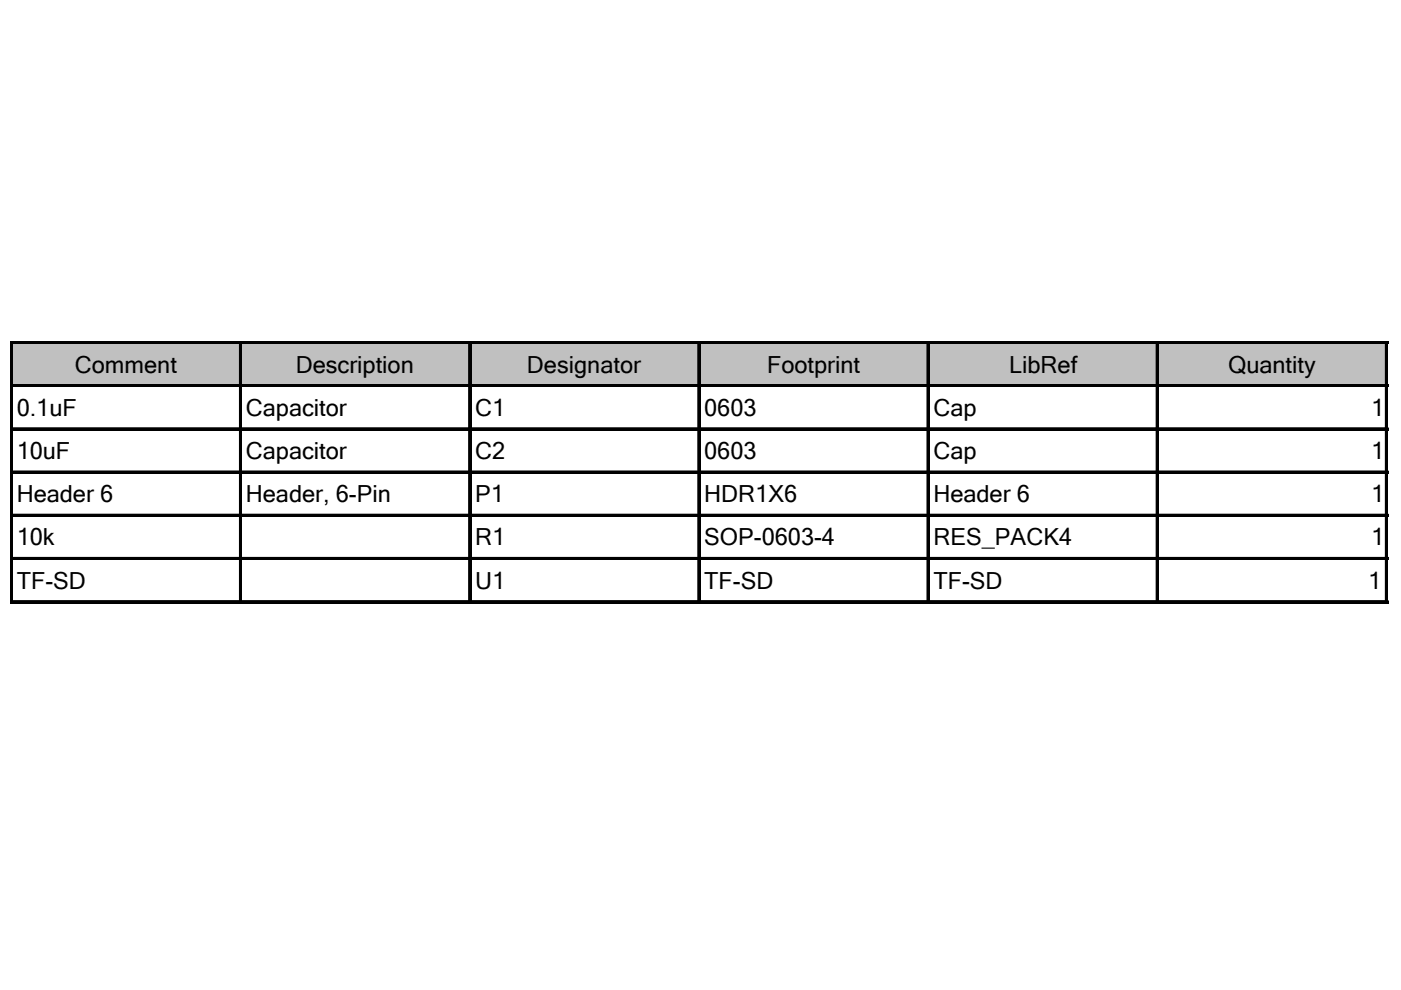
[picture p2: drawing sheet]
<svg xmlns="http://www.w3.org/2000/svg" width="297mm" height="210mm" viewBox="0 0 297 210" stroke-linecap="round" stroke-linejoin="round" font-family="sans-serif">
<defs><g id="words">
<g font-size="5">
<text x="15.9" y="79">Comment</text>
<text x="62.7" y="79">Description</text>
<text x="111.7" y="79">Designator</text>
<text x="162.6" y="79">Footprint</text>
<text x="214" y="79">LibRef</text>
<text x="260.4" y="79">Quantity</text>
<text x="3.5" y="88.2">0.1uF</text>
<text x="52.1" y="88.2">Capacitor</text>
<text x="100.7" y="88.2">C1</text>
<text x="149.3" y="88.2">0603</text>
<text x="197.9" y="88.2">Cap</text>
<text x="290.7" y="88.2">1</text>
<text x="3.5" y="97.3">10uF</text>
<text x="52.1" y="97.3">Capacitor</text>
<text x="100.7" y="97.3">C2</text>
<text x="149.3" y="97.3">0603</text>
<text x="197.9" y="97.3">Cap</text>
<text x="290.7" y="97.3">1</text>
<text x="3.5" y="106.5">Header 6</text>
<text x="52.1" y="106.5">Header, 6-Pin</text>
<text x="100.7" y="106.5">P1</text>
<text x="149.3" y="106.5">HDR1X6</text>
<text x="197.9" y="106.5">Header 6</text>
<text x="290.7" y="106.5">1</text>
<text x="3.5" y="115.7">10k</text>
<text x="100.7" y="115.7">R1</text>
<text x="149.3" y="115.7">SOP-0603-4</text>
<text x="197.9" y="115.7">RES_PACK4</text>
<text x="290.7" y="115.7">1</text>
<text x="3.5" y="124.8">TF-SD</text>
<text x="100.7" y="124.8">U1</text>
<text x="149.3" y="124.8">TF-SD</text>
<text x="197.9" y="124.8">TF-SD</text>
<text x="290.1" y="124.8">1</text>
</g>
</g></defs>
<path d="M2.5 72.7h291.6v9.2h-291.6z" fill="#c0c0c0"/>
<g fill="none" stroke="#000" stroke-width=".21">
<path d="M2.2 72.4v55.5M2.8 72.4h291.5M50.8 73v54.9M99.4 73v54.9M147.9 73v54.9M196.5 73v54.9M245.1 73v54.9M293.7 73v54.9M2.8 81.5h291.5M2.8 90.7h291.5M2.8 99.9h291.5M2.8 109h291.5"/>
<path d="M2.8 118.2h291.5M2.8 127.3h291.5"/>
</g>
<g fill="#000">
<path d="M2.2 72.4h.6v55.5h-.6zM2.8 72.4h291.5v.6h-291.5zM50.8 73h.6v54.9h-.6zM99.4 73h.6v54.9h-.6zM147.9 73h.7v54.9h-.7zM196.5 73h.7v54.9h-.7zM245.1 73h.6v54.9h-.6zM293.7 73h.6v54.9h-.6zM2.8 81.5h291.5v.6h-291.5zM2.8 90.7h291.5v.6h-291.5zM2.8 99.9h291.5v.6h-291.5zM2.8 109h291.5v.6h-291.5z"/>
<path d="M2.8 118.2h291.5v.6h-291.5zM2.8 127.3h291.5v.6h-291.5z"/>
</g>
<use href="#words"/>
</svg>
